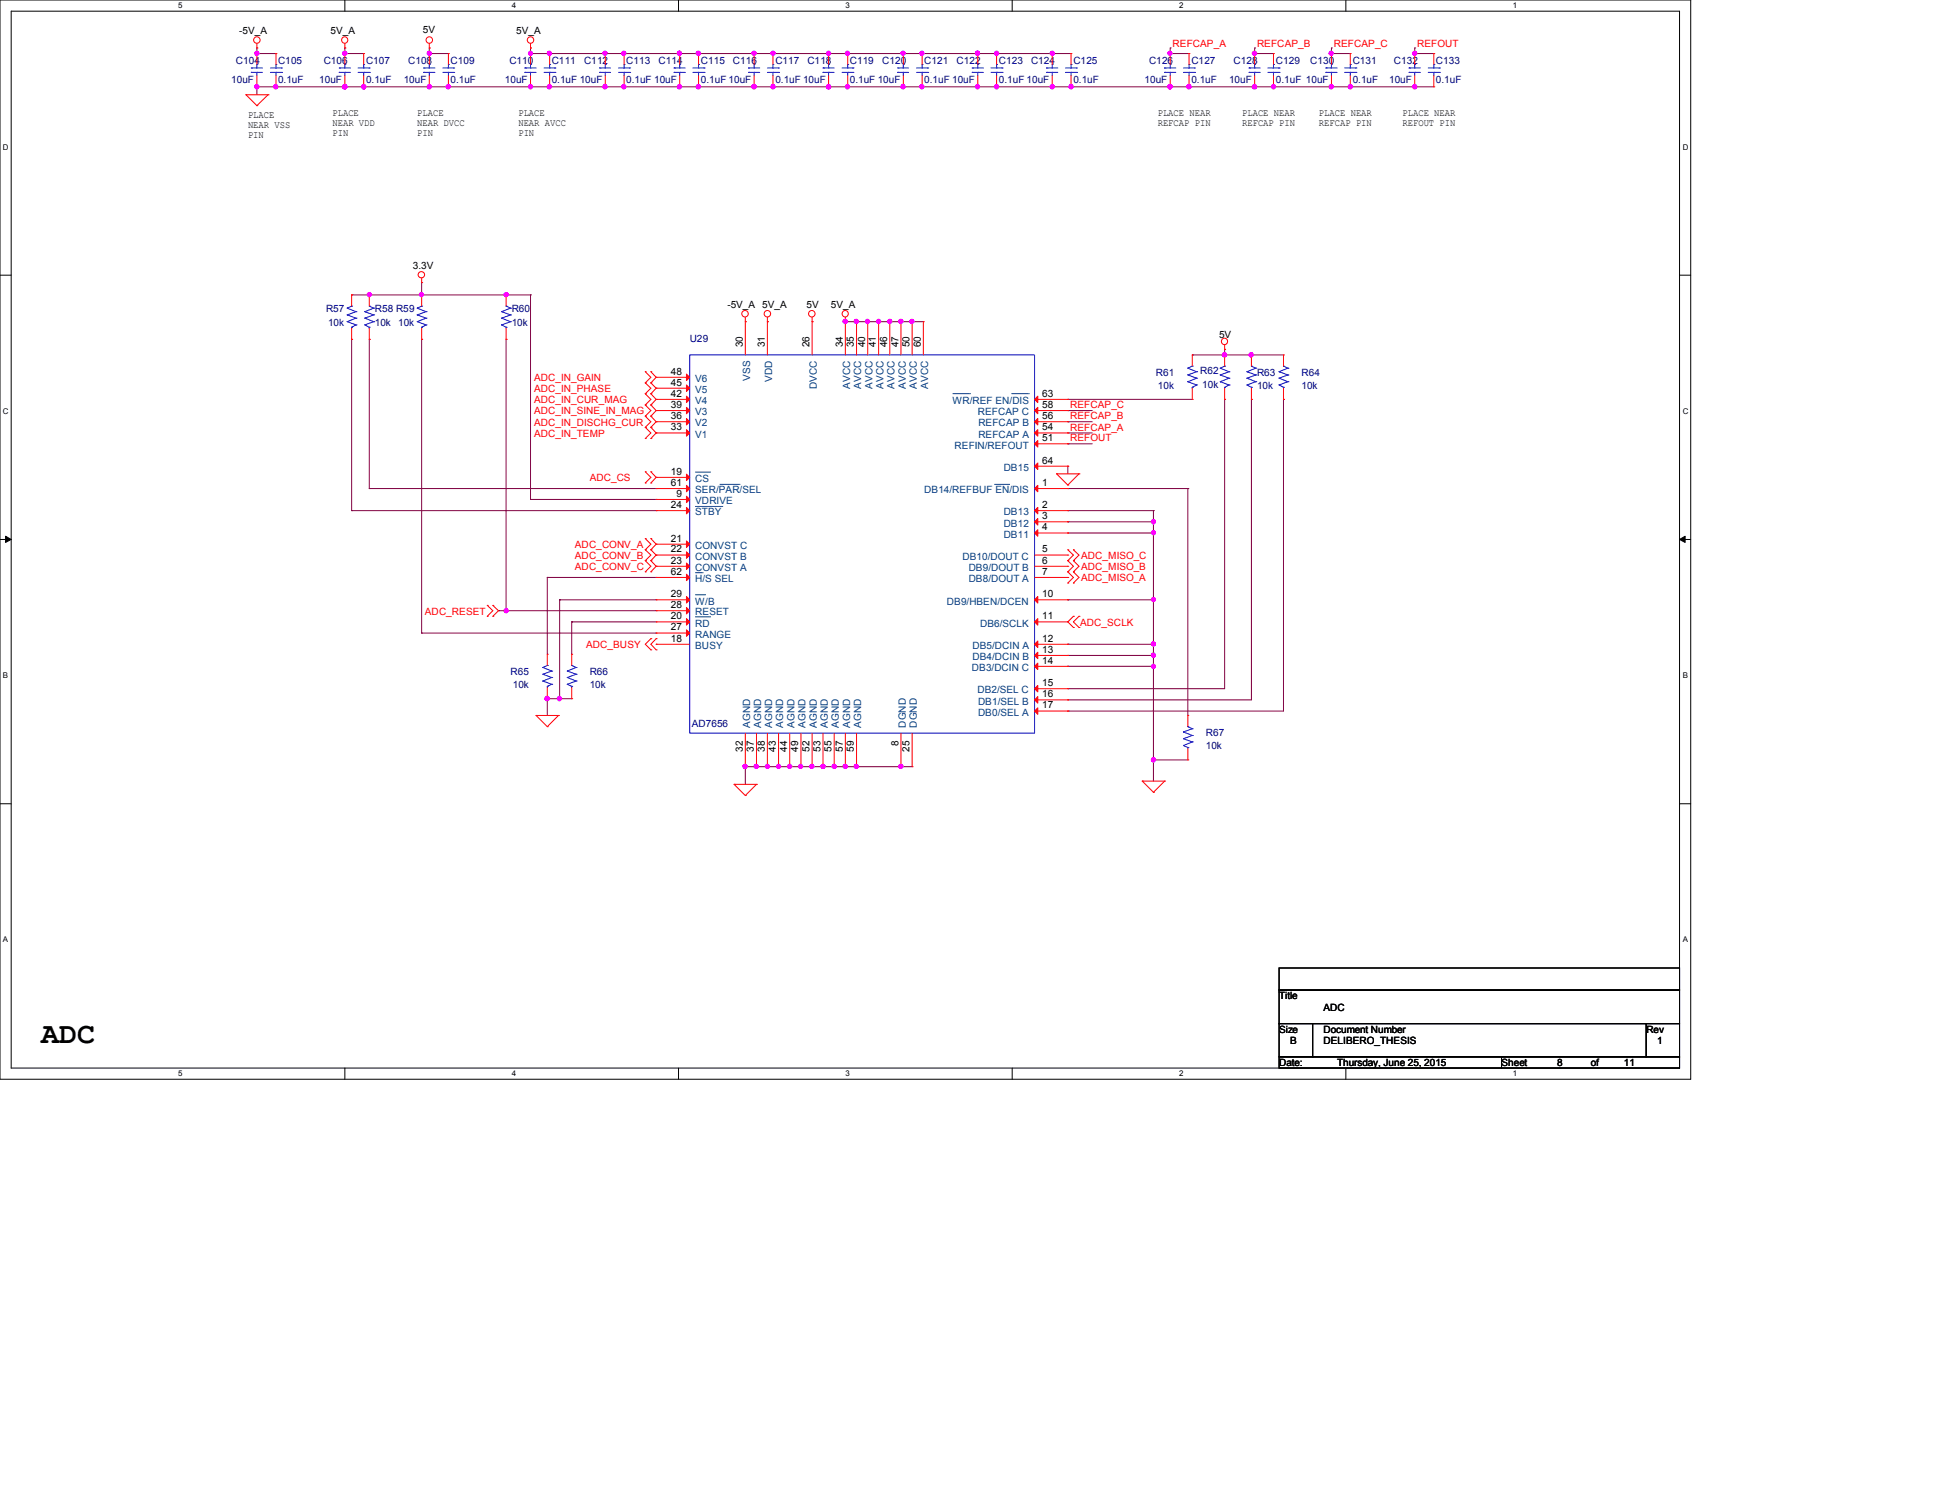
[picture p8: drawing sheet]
<svg xmlns="http://www.w3.org/2000/svg" width="279mm" height="216mm" viewBox="0 0 279 216" stroke-linecap="round" stroke-linejoin="round" font-family="sans-serif">
<defs><g id="words">
<text font-size="4.3" x="5.9" y="150">ADC</text>
<g font-size="1.4">
<text x="34.4" y="4.9">-5V_A</text>
<text x="47.5" y="4.9">5V_A</text>
<text x="60.8" y="4.7">5V</text>
<text x="74.3" y="4.9">5V_A</text>
<text x="35.7" y="17">PLACE</text>
<text x="47.8" y="16.7">PLACE</text>
<text x="60" y="16.7">PLACE</text>
<text x="74.6" y="16.7">PLACE</text>
<text x="166.6" y="16.7">PLACE NEAR</text>
<text x="178.7" y="16.7">PLACE NEAR</text>
<text x="189.8" y="16.7">PLACE NEAR</text>
<text x="201.8" y="16.7">PLACE NEAR</text>
<text x="35.7" y="18.5">NEAR VSS</text>
<text x="35.7" y="19.9">PIN</text>
<text x="47.8" y="18.2">NEAR VDD</text>
<text x="47.8" y="19.6">PIN</text>
<text x="60" y="18.2">NEAR DVCC</text>
<text x="60" y="19.6">PIN</text>
<text x="74.6" y="18.2">NEAR AVCC</text>
<text x="74.6" y="19.6">PIN</text>
<text x="166.6" y="18.2">REFCAP PIN</text>
<text x="178.7" y="18.2">REFCAP PIN</text>
<text x="189.8" y="18.2">REFCAP PIN</text>
<text x="201.8" y="18.2">REFOUT PIN</text>
<text x="59.4" y="38.7">3.3V</text>
<text x="104.7" y="44.2">-5V_A 5V_A</text>
<text x="116" y="44.2">5V</text>
<text x="119.6" y="44.2">5V_A</text>
<text x="96.5" y="53.9">48</text>
<text x="106.9" y="50" transform="rotate(-90 106.9 50)">30</text>
<text x="110" y="50" transform="rotate(-90 110 50)">31</text>
<text x="116.5" y="50" transform="rotate(-90 116.5 50)">26</text>
<text x="121.2" y="50" transform="rotate(-90 121.2 50)">34</text>
<text x="122.9" y="50" transform="rotate(-90 122.9 50)">35</text>
<text x="124.5" y="50" transform="rotate(-90 124.5 50)">40</text>
<text x="126" y="50" transform="rotate(-90 126 50)">41</text>
<text x="127.6" y="50" transform="rotate(-90 127.6 50)">46</text>
<text x="129.2" y="50" transform="rotate(-90 129.2 50)">47</text>
<text x="130.9" y="50" transform="rotate(-90 130.9 50)">50</text>
<text x="132.5" y="50" transform="rotate(-90 132.5 50)">60</text>
<text x="175.4" y="48.6">5V</text>
<text x="96.5" y="58.7">39</text>
<text x="96.5" y="57.1">42</text>
<text x="96.5" y="55.5">45</text>
<text x="149.9" y="57.1">63</text>
<text x="149.9" y="58.7">58</text>
<text x="96.5" y="61.9">33</text>
<text x="96.5" y="60.3">36</text>
<text x="149.9" y="63.5">51</text>
<text x="149.9" y="60.3">56</text>
<text x="149.9" y="61.9">54</text>
<text x="96.5" y="68.3">19</text>
<text x="96.5" y="69.9">61</text>
<text x="97.3" y="71.5">9</text>
<text x="149.9" y="66.7">64</text>
<text x="149.9" y="69.9">1</text>
<text x="96.5" y="77.9">21</text>
<text x="96.5" y="73.1">24</text>
<text x="149.9" y="73.1">2</text>
<text x="149.9" y="74.7">3</text>
<text x="149.9" y="76.3">4</text>
<text x="96.5" y="79.5">22</text>
<text x="96.5" y="81.1">23</text>
<text x="96.5" y="82.7">62</text>
<text x="149.9" y="79.5">5</text>
<text x="149.9" y="81.1">6</text>
<text x="149.9" y="82.7">7</text>
<text x="96.5" y="89.1">20</text>
<text x="96.5" y="87.5">28</text>
<text x="96.5" y="85.9">29</text>
<text x="149.9" y="85.9">10</text>
<text x="149.9" y="89.1">11</text>
<text x="96.5" y="92.3">18</text>
<text x="96.5" y="90.7">27</text>
<text x="149.9" y="92.3">12</text>
<text x="149.9" y="93.9">13</text>
<text x="149.9" y="95.5">14</text>
<text x="149.9" y="98.7">15</text>
<text x="149.9" y="100.3">16</text>
<text x="149.9" y="101.9">17</text>
<text x="129.2" y="107.4" transform="rotate(-90 129.2 107.4)">8</text>
<text x="106.9" y="108.2" transform="rotate(-90 106.9 108.2)">32</text>
<text x="108.5" y="108.2" transform="rotate(-90 108.5 108.2)">37</text>
<text x="110" y="108.2" transform="rotate(-90 110 108.2)">38</text>
<text x="111.6" y="108.2" transform="rotate(-90 111.6 108.2)">43</text>
<text x="113.2" y="108.2" transform="rotate(-90 113.2 108.2)">44</text>
<text x="114.9" y="108.2" transform="rotate(-90 114.9 108.2)">49</text>
<text x="116.5" y="108.2" transform="rotate(-90 116.5 108.2)">52</text>
<text x="118" y="108.2" transform="rotate(-90 118 108.2)">53</text>
<text x="119.6" y="108.2" transform="rotate(-90 119.6 108.2)">55</text>
<text x="121.2" y="108.2" transform="rotate(-90 121.2 108.2)">57</text>
<text x="122.9" y="108.2" transform="rotate(-90 122.9 108.2)">59</text>
<text x="130.9" y="108.2" transform="rotate(-90 130.9 108.2)">25</text>
<text x="184" y="143.8">Title</text>
<text x="184" y="148.6">Size</text>
<text x="190.4" y="148.6">Document Number</text>
<text x="190.4" y="145.4">ADC</text>
<text x="236.9" y="148.6">Rev</text>
<text x="184" y="153.4">Date:</text>
<text x="185.6" y="150.2">B</text>
<text x="190.4" y="150.2">DELIBERO_THESIS</text>
<text x="192.4" y="153.4">Thursday, June 25, 2015</text>
<text x="216" y="153.4">Sheet</text>
<text x="224" y="153.4">8</text>
<text x="228.9" y="153.4">of</text>
<text x="233.6" y="153.4">11</text>
<text x="238.4" y="150.2">1</text>
</g>
<g font-size="1.4" fill="#000080">
<text x="33.3" y="11.9">10uF</text>
<text x="34" y="9.2">C104</text>
<text x="40" y="9.2">C105</text>
<text x="40" y="11.9">0.1uF</text>
<text x="45.9" y="11.9">10uF</text>
<text x="46.6" y="9.2">C106</text>
<text x="52.7" y="9.2">C107</text>
<text x="52.7" y="11.9">0.1uF</text>
<text x="58.1" y="11.9">10uF</text>
<text x="58.7" y="9.2">C108</text>
<text x="64.8" y="9.2">C109</text>
<text x="64.8" y="11.9">0.1uF</text>
<text x="72.6" y="11.9">10uF</text>
<text x="73.3" y="9.2">C110</text>
<text x="79.4" y="9.2">C111</text>
<text x="79.4" y="11.9">0.1uF 10uF</text>
<text x="84" y="9.2">C112</text>
<text x="90.1" y="9.2">C113</text>
<text x="90.1" y="11.9">0.1uF 10uF</text>
<text x="94.7" y="9.2">C114</text>
<text x="100.8" y="9.2">C115</text>
<text x="100.8" y="11.9">0.1uF 10uF</text>
<text x="105.5" y="9.2">C116</text>
<text x="111.6" y="9.2">C117</text>
<text x="111.6" y="11.9">0.1uF 10uF</text>
<text x="116.2" y="9.2">C118</text>
<text x="122.3" y="9.2">C119</text>
<text x="122.3" y="11.9">0.1uF 10uF</text>
<text x="126.9" y="9.2">C120</text>
<text x="133" y="9.2">C121</text>
<text x="133" y="11.9">0.1uF 10uF</text>
<text x="137.6" y="9.2">C122</text>
<text x="143.7" y="9.2">C123</text>
<text x="143.7" y="11.9">0.1uF 10uF</text>
<text x="148.3" y="9.2">C124</text>
<text x="154.4" y="9.2">C125</text>
<text x="154.4" y="11.9">0.1uF</text>
<text x="164.7" y="11.9">10uF</text>
<text x="165.3" y="9.2">C126</text>
<text x="171.4" y="9.2">C127</text>
<text x="171.4" y="11.9">0.1uF</text>
<text x="176.8" y="11.9">10uF</text>
<text x="177.5" y="9.2">C128</text>
<text x="183.6" y="9.2">C129</text>
<text x="183.6" y="11.9">0.1uF 10uF</text>
<text x="188.5" y="9.2">C130</text>
<text x="194.6" y="9.2">C131</text>
<text x="194.6" y="11.9">0.1uF</text>
<text x="199.9" y="11.9">10uF</text>
<text x="200.5" y="9.2">C132</text>
<text x="206.6" y="9.2">C133</text>
<text x="206.6" y="11.9">0.1uF</text>
<text x="46.9" y="44.9">R57</text>
<text x="47.2" y="46.8">10k</text>
<text x="53.9" y="44.9">R58 R59</text>
<text x="53.9" y="46.8">10k</text>
<text x="57.3" y="46.8">10k</text>
<text x="73.6" y="44.9">R60</text>
<text x="73.6" y="46.8">10k</text>
<text x="99.2" y="49.2">U29</text>
<text x="172.7" y="53.8">R62</text>
<text x="166.3" y="54">R61</text>
<text x="166.6" y="55.9">10k</text>
<text x="173" y="55.8">10k</text>
<text x="180.9" y="54">R63</text>
<text x="180.9" y="55.9">10k</text>
<text x="187.2" y="54">R64</text>
<text x="187.2" y="55.9">10k</text>
<text x="73.5" y="97.1">R65</text>
<text x="73.8" y="99">10k</text>
<text x="84.8" y="97.1">R66</text>
<text x="84.8" y="99">10k</text>
<text x="99.5" y="104.6">AD7656</text>
<text x="173.5" y="105.9">R67</text>
<text x="173.5" y="107.8">10k</text>
</g>
<g font-size="1.4" fill="#f00">
<text x="168.7" y="6.7">REFCAP_A</text>
<text x="180.9" y="6.7">REFCAP_B</text>
<text x="191.9" y="6.7">REFCAP_C</text>
<text x="203.9" y="6.7">REFOUT</text>
<text x="76.8" y="58">ADC_IN_CUR_MAG</text>
<text x="76.8" y="59.6">ADC_IN_SINE_IN_MAG</text>
<text x="76.8" y="56.4">ADC_IN_PHASE</text>
<text x="76.8" y="54.8">ADC_IN_GAIN</text>
<text x="154" y="58.7">REFCAP_C</text>
<text x="76.8" y="62.8">ADC_IN_TEMP</text>
<text x="76.8" y="61.2">ADC_IN_DISCHG_CUR</text>
<text x="154" y="61.9">REFCAP_A</text>
<text x="154" y="60.3">REFCAP_B</text>
<text x="154" y="63.5">REFOUT</text>
<text x="84.8" y="69.2">ADC_CS</text>
<text x="82.7" y="82">ADC_CONV_C</text>
<text x="82.7" y="78.8">ADC_CONV_A</text>
<text x="82.7" y="80.4">ADC_CONV_B</text>
<text x="155.5" y="83.6">ADC_MISO_A</text>
<text x="155.5" y="82">ADC_MISO_B</text>
<text x="155.5" y="80.4">ADC_MISO_C</text>
<text x="61.1" y="88.4">ADC_RESET</text>
<text x="84.3" y="93.2">ADC_BUSY</text>
<text x="155.4" y="90">ADC_SCLK</text>
</g>
<g font-size="1.4" fill="#004080">
<text x="100" y="59.7">V3</text>
<text x="100" y="58.1">V4</text>
<text x="100" y="56.5">V5</text>
<text x="100" y="54.9">V6</text>
<text x="107.9" y="54.8" transform="rotate(-90 107.9 54.8)">VSS</text>
<text x="111.1" y="54.9" transform="rotate(-90 111.1 54.9)">VDD</text>
<text x="117.5" y="56" transform="rotate(-90 117.5 56)">DVCC</text>
<text x="122.3" y="55.9" transform="rotate(-90 122.3 55.9)">AVCC</text>
<text x="123.9" y="55.9" transform="rotate(-90 123.9 55.9)">AVCC</text>
<text x="125.5" y="55.9" transform="rotate(-90 125.5 55.9)">AVCC</text>
<text x="127.1" y="55.9" transform="rotate(-90 127.1 55.9)">AVCC</text>
<text x="128.7" y="55.9" transform="rotate(-90 128.7 55.9)">AVCC</text>
<text x="130.3" y="55.9" transform="rotate(-90 130.3 55.9)">AVCC</text>
<text x="131.9" y="55.9" transform="rotate(-90 131.9 55.9)">AVCC</text>
<text x="133.5" y="55.9" transform="rotate(-90 133.5 55.9)">AVCC</text>
<text x="137" y="58.1">WR/REF EN/DIS</text>
<text x="140.7" y="59.7">REFCAP C</text>
<text x="100" y="62.9">V1</text>
<text x="100" y="61.3">V2</text>
<text x="137.3" y="64.5">REFIN/REFOUT</text>
<text x="140.8" y="61.3">REFCAP B</text>
<text x="140.8" y="62.9">REFCAP A</text>
<text x="100" y="69.3">CS</text>
<text x="100" y="71">SER/PAR/SEL</text>
<text x="133" y="71">DB14/REFBUF EN/DIS</text>
<text x="144.4" y="67.7">DB15</text>
<text x="100" y="72.5">VDRIVE</text>
<text x="100" y="74.1">STBY</text>
<text x="144.4" y="74.1">DB13</text>
<text x="144.4" y="75.7">DB12</text>
<text x="144.4" y="77.3">DB11</text>
<text x="100" y="79">CONVST C</text>
<text x="100" y="80.5">CONVST B</text>
<text x="100" y="82.1">CONVST A</text>
<text x="100" y="83.7">H/S SEL</text>
<text x="138.5" y="80.5">DB10/DOUT C</text>
<text x="139.4" y="82.1">DB9/DOUT B</text>
<text x="139.4" y="83.7">DB8/DOUT A</text>
<text x="100" y="88.5">RESET</text>
<text x="100" y="87">W/B</text>
<text x="136.2" y="87">DB9/HBEN/DCEN</text>
<text x="100" y="93.3">BUSY</text>
<text x="100" y="90.1">RD</text>
<text x="100" y="91.7">RANGE</text>
<text x="139.9" y="93.3">DB5/DCIN A</text>
<text x="139.9" y="95">DB4/DCIN B</text>
<text x="141" y="90.1">DB6/SCLK</text>
<text x="139.8" y="96.5">DB3/DCIN C</text>
<text x="140.6" y="99.7">DB2/SEL C</text>
<text x="140.7" y="101.3">DB1/SEL B</text>
<text x="107.9" y="104.6" transform="rotate(-90 107.9 104.6)">AGND</text>
<text x="109.5" y="104.6" transform="rotate(-90 109.5 104.6)">AGND</text>
<text x="111.1" y="104.6" transform="rotate(-90 111.1 104.6)">AGND</text>
<text x="112.7" y="104.6" transform="rotate(-90 112.7 104.6)">AGND</text>
<text x="114.3" y="104.6" transform="rotate(-90 114.3 104.6)">AGND</text>
<text x="115.9" y="104.6" transform="rotate(-90 115.9 104.6)">AGND</text>
<text x="117.5" y="104.6" transform="rotate(-90 117.5 104.6)">AGND</text>
<text x="119.1" y="104.6" transform="rotate(-90 119.1 104.6)">AGND</text>
<text x="120.7" y="104.6" transform="rotate(-90 120.7 104.6)">AGND</text>
<text x="122.3" y="104.6" transform="rotate(-90 122.3 104.6)">AGND</text>
<text x="123.9" y="104.6" transform="rotate(-90 123.9 104.6)">AGND</text>
<text x="130.3" y="104.6" transform="rotate(-90 130.3 104.6)">DGND</text>
<text x="131.9" y="104.6" transform="rotate(-90 131.9 104.6)">DGND</text>
<text x="140.7" y="103">DB0/SEL A</text>
</g>
<g font-size="1.1">
<text x="25.6" y="1.2">5</text>
<text x="73.6" y="1.2">4</text>
<text x="121.6" y="1.2">3</text>
<text x="169.7" y="1.2">2</text>
<text x="217.7" y="1.2">1</text>
<text x=".4" y="21.6">D</text>
<text x="242.1" y="21.6">D</text>
<text x=".4" y="59.5">C</text>
<text x="242.1" y="59.5">C</text>
<text x=".4" y="97.5">B</text>
<text x="242.1" y="97.5">B</text>
<text x=".4" y="135.6">A</text>
<text x="242.1" y="135.6">A</text>
<text x="25.6" y="154.8">5</text>
<text x="73.6" y="154.8">4</text>
<text x="121.6" y="154.8">3</text>
<text x="169.7" y="154.8">2</text>
<text x="217.7" y="154.8">1</text>
</g>
</g></defs>
<path d="M0 0h243.2v155.2h-243.2zM1.6 1.6h240v152h-240z" fill="none" stroke="#000" stroke-width=".14"/>
<g fill="#fff">
<path d="M25.6 .2h.6v1.2h-.6z"/>
<path d="M25.6 153.8h.6v1.2h-.6z"/>
</g>
<path d="M49.6 0v1.6M49.6 153.6v1.6" fill="none" stroke="#000" stroke-width=".14"/>
<g fill="#fff">
<path d="M73.6 .2h.6v1.2h-.6z"/>
<path d="M73.6 153.8h.6v1.2h-.6z"/>
</g>
<path d="M97.6 0v1.6M97.6 153.6v1.6" fill="none" stroke="#000" stroke-width=".14"/>
<g fill="#fff">
<path d="M121.6 .2h.6v1.2h-.6z"/>
<path d="M121.6 153.8h.6v1.2h-.6z"/>
</g>
<path d="M145.6 0v1.6M145.6 153.6v1.6" fill="none" stroke="#000" stroke-width=".14"/>
<g fill="#fff">
<path d="M169.6 .2h.6v1.2h-.6z"/>
<path d="M169.6 153.8h.6v1.2h-.6z"/>
</g>
<path d="M193.6 0v1.6M193.6 153.6v1.6" fill="none" stroke="#000" stroke-width=".14"/>
<g fill="#fff">
<path d="M217.6 .2h.6v1.2h-.6z"/>
<path d="M217.6 153.8h.6v1.2h-.6z"/>
<path d="M.4 20.6h.8v1.2h-.8z"/>
<path d="M242.1 20.6h.7v1.2h-.7z"/>
<path d="M.4 58.5h.8v1.2h-.8z"/>
<path d="M242.1 58.5h.7v1.2h-.7z"/>
</g>
<path d="M0 39.6h1.6M241.6 39.6h1.6" fill="none" stroke="#000" stroke-width=".14"/>
<g fill="#fff">
<path d="M.4 96.6h.7v1.1h-.7z"/>
<path d="M242.1 96.6h.7v1.1h-.7z"/>
</g>
<path d="M0 77.6h1.6M241.6 77.6h1.6" fill="none" stroke="#000" stroke-width=".14"/>
<path d="M.8 77.1l.8 .5-.8 .4zM241.6 77.6l.8-.5v.9z" fill="#000" stroke="#000" stroke-width=".14"/>
<g fill="#fff">
<path d="M.4 134.6h.7v1.2h-.7z"/>
<path d="M242.1 134.6h.7v1.2h-.7z"/>
</g>
<path d="M0 115.6h1.6M241.6 115.6h1.6M184 139.2h57.6v3.2h-57.6zM184 142.4h57.6v4.8h-57.6zM184 147.2h4.8v4.8h-4.8zM184 152h32v1.6h-32zM188.8 147.2h48.1v4.8h-48.1zM216 152h25.6v1.6h-25.6zM236.9 147.2h4.7v4.8h-4.7z" fill="none" stroke="#000" stroke-width=".14"/>
<g fill="none" stroke="#800040" stroke-width=".14">
<path d="M36.8 12.5h.1M36.8 12.5h169.5M37 6.9h.1M37 7.7h.1M37 12.5h.1M37 6.9v.8M37 12.5v1.1M37 7.7h2.7M39.7 12.5h.1M49.6 7.7h.1M49.6 6.9h.1M49.6 12.5h.1"/>
<path d="M49.6 7.7h2.7M49.6 6.9v.8M52.3 12.5h.1M61.8 12.5h.1M61.8 6.9h.1M61.8 7.7h.1M61.8 7.7h2.7M61.8 6.9v.8M64.5 12.5h.1M76.3 12.5h.1M76.3 6.9h.1M76.3 7.7h.1"/>
<path d="M76.3 7.7h77.8M76.3 6.9v.8M79.1 12.5h.1M79.1 7.7h.1M87.1 12.5h.1M87.1 7.7h.1M89.8 7.7h.1M89.8 12.5h.1M97.8 12.5h.1M97.8 7.7h.1M100.5 12.5h.1M100.5 7.7h.1"/>
<path d="M108.5 7.7h.1M108.5 12.5h.1M111.2 12.5h.1M111.2 7.7h.1M119.2 12.5h.1M119.2 7.7h.1M122 12.5h.1M122 7.7h.1M130 12.5h.1M130 7.7h.1M132.7 7.7h.1M132.7 12.5h.1"/>
<path d="M140.7 7.7h.1M140.7 12.5h.1M143.4 7.7h.1M143.4 12.5h.1M151.4 7.7h.1M151.4 12.5h.1M154.1 12.5h.1M168.4 12.5h.1M168.4 7.7h.1M168.4 6.9h.1M168.4 7.7h2.7M168.4 6.9v.8"/>
<path d="M171.1 12.5h.1M180.5 12.5h.1M180.5 6.9h.1M180.5 7.7h.1M180.5 7.7h2.7M180.5 6.9v.8M183.2 12.5h.1M191.6 12.5h.1M191.6 6.9h.1M191.6 7.7h.1M191.6 7.7h2.7M191.6 6.9v.8"/>
<path d="M194.3 12.5h.1M203.5 7.7h.1M203.5 6.9h.1M203.5 12.5h.1M203.5 7.7h2.8M203.5 6.9v.8M50.6 48.8h.1M50.6 42.4h.1M50.6 48.8v24.6M50.6 42.4h25.7M53.1 48.8h.1M53.1 42.4h.1"/>
<path d="M53.1 48.8v21.5M60.7 42.4h.1M60.7 48.8h.1M60.7 40.6h.1M60.7 40.6v1.8M60.7 48.8v42.3M72.8 48.8h.1M72.8 42.4h.1M72.8 48.8v39M76.3 42.4h.1M76.3 42.4v29.4M121.6 46.3h.1"/>
<path d="M121.6 46.3h11.2M123.2 46.3h.1M124.8 46.3h.1M126.4 46.3h.1M128 46.3h.1M129.6 46.3h.1M131.2 46.3h.1M153.6 59.1h.1M153.6 57.4h.1M153.6 59.1h3.5M153.6 57.4h17.9M171.5 51.1h.1"/>
<path d="M171.5 51.1h13.2M176.2 51.1h.1M176.2 50.2h.1M176.2 57.4h.1M176.2 57.4v41.7h-22.6M176.2 50.2v.9M180 51.1h.1M180 57.4h.1M180 57.4v43.3h-26.4M184.7 57.4h.1M184.7 57.4v44.9h-31.1M50.6 73.4h.1"/>
<path d="M50.6 73.4h43.8M53.1 70.3h.1M53.1 70.3h41.3M76.3 71.8h.1M76.3 71.8h18.1M153.6 62.3h.1M153.6 60.7h.1M153.6 63.8h.1M153.6 67.1h.1M153.6 70.3h.1M153.6 73.4h.1M153.6 75.1h.1"/>
<path d="M153.6 76.7h.1M153.6 70.3h17.3M153.6 73.4h12.3M153.6 62.3h3.5M153.6 60.7h3.5M153.6 63.8h3.5M153.6 67.1v1.1M153.6 75.1h12.3M153.6 76.7h12.3M165.9 73.4h.1M165.9 76.7h.1M165.9 75.1h.1"/>
<path d="M165.9 73.4v39M170.9 70.3h.1M170.9 70.3v32.6M60.7 91.1h.1M60.7 91.1h33.7M71.7 87.8h.1M71.7 87.8h22.7M72.8 87.8h.1M78.7 83.1h.1M78.7 83.1h15.7M78.7 83.1v11M80.5 86.3h.1"/>
<path d="M80.5 86.3h13.9M80.5 86.3v14.2M82.3 89.5h.1M82.3 89.5v4.6M82.3 89.5h12.1M153.6 99.1h.1M153.6 86.3h.1M153.6 92.7h.1M153.6 94.3h.1M153.6 95.8h.1M153.6 86.3h12.3M153.6 92.7h12.3"/>
<path d="M153.6 94.3h12.3M153.6 95.8h12.3M165.9 86.3h.1M165.9 94.3h.1M165.9 95.8h.1M165.9 92.7h.1M78.7 100.5h.1M78.7 100.5v2.4M78.7 100.5h3.6M80.5 100.5h.1M107.2 110.3h.1M107.2 110.3v2.5"/>
<path d="M107.2 110.3h24M108.8 110.3h.1M110.4 110.3h.1M112 110.3h.1M113.6 110.3h.1M115.2 110.3h.1M116.8 110.3h.1M118.4 110.3h.1M120 110.3h.1M121.6 110.3h.1M123.2 110.3h.1M129.6 110.3h.1"/>
<path d="M153.6 100.7h.1M153.6 102.3h.1M165.9 109.3h.1M165.9 109.3h5"/>
</g>
<g fill="#f0f" stroke="#f0f" stroke-width=".14">
<circle cx="37" cy="7.7" r=".3"/>
<circle cx="36.9" cy="12.5" r=".31"/>
<circle cx="49.6" cy="7.7" r=".31"/>
<circle cx="52.3" cy="12.5" r=".31"/>
<circle cx="49.6" cy="12.5" r=".32"/>
<circle cx="64.5" cy="12.5" r=".31"/>
<circle cx="61.8" cy="12.5" r=".31"/>
<circle cx="61.8" cy="7.7" r=".3"/>
<circle cx="76.3" cy="12.5" r=".31"/>
<circle cx="76.3" cy="7.7" r=".3"/>
<circle cx="97.7" cy="7.7" r=".3"/>
<circle cx="89.7" cy="7.7" r=".3"/>
<circle cx="79" cy="12.5" r=".31"/>
<circle cx="87" cy="7.7" r=".3"/>
<circle cx="79" cy="7.7" r=".3"/>
<circle cx="97.7" cy="12.5" r=".31"/>
<circle cx="119.2" cy="12.5" r=".31"/>
<circle cx="111.2" cy="12.5" r=".31"/>
<circle cx="100.5" cy="12.5" r=".32"/>
<circle cx="108.5" cy="7.7" r=".31"/>
<circle cx="100.5" cy="7.7" r=".31"/>
<circle cx="89.7" cy="12.5" r=".31"/>
<circle cx="87" cy="12.5" r=".31"/>
<circle cx="140.6" cy="7.7" r=".3"/>
<circle cx="132.6" cy="7.7" r=".3"/>
<circle cx="121.9" cy="12.5" r=".31"/>
<circle cx="129.9" cy="7.7" r=".3"/>
<circle cx="121.9" cy="7.7" r=".3"/>
<circle cx="140.6" cy="12.5" r=".31"/>
<circle cx="151.4" cy="7.7" r=".3"/>
<circle cx="143.4" cy="7.7" r=".3"/>
<circle cx="143.4" cy="12.5" r=".31"/>
<circle cx="168.3" cy="12.5" r=".31"/>
<circle cx="154.1" cy="12.5" r=".31"/>
<circle cx="132.6" cy="12.5" r=".31"/>
<circle cx="129.9" cy="12.5" r=".31"/>
<circle cx="119.2" cy="7.7" r=".3"/>
<circle cx="111.2" cy="7.7" r=".3"/>
<circle cx="171" cy="12.5" r=".32"/>
<circle cx="168.3" cy="7.7" r=".3"/>
<circle cx="183.2" cy="12.5" r=".31"/>
<circle cx="180.5" cy="12.5" r=".32"/>
<circle cx="180.5" cy="7.7" r=".31"/>
<circle cx="194.3" cy="12.5" r=".31"/>
<circle cx="191.5" cy="12.5" r=".31"/>
<circle cx="191.5" cy="7.7" r=".3"/>
<circle cx="203.5" cy="7.7" r=".3"/>
<circle cx="203.5" cy="12.5" r=".31"/>
<circle cx="39.7" cy="12.5" r=".31"/>
<circle cx="176.2" cy="51" r=".32"/>
<circle cx="180" cy="51" r=".31"/>
<circle cx="108.5" cy="12.5" r=".32"/>
<circle cx="151.4" cy="12.5" r=".31"/>
<circle cx="72.8" cy="87.8" r=".3"/>
<circle cx="60.6" cy="42.4" r=".3"/>
<circle cx="53.1" cy="42.4" r=".3"/>
<circle cx="80.5" cy="100.5" r=".31"/>
<circle cx="72.8" cy="42.4" r=".3"/>
<circle cx="165.9" cy="109.3" r=".31"/>
<circle cx="165.9" cy="86.2" r=".3"/>
<circle cx="165.9" cy="94.2" r=".3"/>
<circle cx="165.9" cy="95.8" r=".3"/>
<circle cx="165.9" cy="76.6" r=".3"/>
<circle cx="126.4" cy="46.2" r=".3"/>
<circle cx="123.2" cy="46.2" r=".3"/>
<circle cx="124.8" cy="46.2" r=".3"/>
<circle cx="131.2" cy="46.2" r=".3"/>
<circle cx="128" cy="46.2" r=".3"/>
<circle cx="121.6" cy="46.2" r=".31"/>
<circle cx="129.6" cy="46.2" r=".31"/>
<circle cx="107.2" cy="110.2" r=".3"/>
<circle cx="129.6" cy="110.2" r=".31"/>
<circle cx="113.6" cy="110.2" r=".31"/>
<circle cx="116.8" cy="110.2" r=".3"/>
<circle cx="110.4" cy="110.2" r=".3"/>
<circle cx="112" cy="110.2" r=".3"/>
<circle cx="108.8" cy="110.2" r=".3"/>
<circle cx="115.2" cy="110.2" r=".3"/>
<circle cx="118.4" cy="110.2" r=".3"/>
<circle cx="123.2" cy="110.2" r=".3"/>
<circle cx="121.6" cy="110.2" r=".31"/>
<circle cx="120" cy="110.2" r=".3"/>
<circle cx="165.9" cy="75" r=".31"/>
<circle cx="165.9" cy="92.6" r=".3"/>
<circle cx="78.7" cy="100.5" r=".32"/>
</g>
<g fill="none" stroke="#f00" stroke-width=".14">
<path d="M35.4 13.6h.1M35.4 13.6h3.2M35.4 13.6l1.6 1.6M37 6.9h.1M37 15.2h.1M37 12.5h.1M37 7.7h.1M37 6.3v.6M37 7.7v1.6M37 10.9v1.6M38.6 13.6h.1M38.6 13.6l-1.6 1.6"/>
<path d="M39.7 12.5h.1M39.7 7.7h.1M39.7 7.7v1.6M39.7 10.9v1.6M49.6 6.9h.1M49.6 12.5h.1M49.6 7.7h.1M49.6 6.3v.6M49.6 7.7v1.6M49.6 10.9v1.6M52.3 12.5h.1M52.3 7.7h.1"/>
<path d="M52.3 7.7v1.6M52.3 10.9v1.6M61.8 6.9h.1M61.8 12.5h.1M61.8 7.7h.1M61.8 6.3v.6M61.8 7.7v1.6M61.8 10.9v1.6M64.5 12.5h.1M64.5 7.7h.1M64.5 7.7v1.6M64.5 10.9v1.6"/>
<path d="M76.3 6.9h.1M76.3 12.5h.1M76.3 7.7h.1M76.3 6.3v.6M76.3 7.7v1.6M76.3 10.9v1.6M79.1 12.5h.1M79.1 7.7h.1M79.1 7.7v1.6M79.1 10.9v1.6M87.1 12.5h.1M87.1 7.7h.1"/>
<path d="M87.1 7.7v1.6M87.1 10.9v1.6M89.8 12.5h.1M89.8 7.7h.1M89.8 7.7v1.6M89.8 10.9v1.6M97.8 12.5h.1M97.8 7.7h.1M97.8 7.7v1.6M97.8 10.9v1.6M100.5 12.5h.1M100.5 7.7h.1"/>
<path d="M100.5 7.7v1.6M100.5 10.9v1.6M108.5 12.5h.1M108.5 7.7h.1M108.5 7.7v1.6M108.5 10.9v1.6M111.2 12.5h.1M111.2 7.7h.1M111.2 7.7v1.6M111.2 10.9v1.6M119.2 12.5h.1M119.2 7.7h.1"/>
<path d="M119.2 7.7v1.6M119.2 10.9v1.6M122 12.5h.1M122 7.7h.1M122 7.7v1.6M122 10.9v1.6M130 12.5h.1M130 7.7h.1M130 7.7v1.6M130 10.9v1.6M132.7 12.5h.1M132.7 7.7h.1"/>
<path d="M132.7 7.7v1.6M132.7 10.9v1.6M140.7 12.5h.1M140.7 7.7h.1M140.7 7.7v1.6M140.7 10.9v1.6M143.4 12.5h.1M143.4 7.7h.1M143.4 7.7v1.6M143.4 10.9v1.6M151.4 12.5h.1M151.4 7.7h.1"/>
<path d="M151.4 7.7v1.6M151.4 10.9v1.6M154.1 12.5h.1M154.1 7.7h.1M154.1 7.7v1.6M154.1 10.9v1.6M168.4 12.5h.1M168.4 7.7h.1M168.4 7.7v1.6M168.4 10.9v1.6M171.1 12.5h.1M171.1 7.7h.1"/>
<path d="M171.1 7.7v1.6M171.1 10.9v1.6M180.5 12.5h.1M180.5 7.7h.1M180.5 7.7v1.6M180.5 10.9v1.6M183.2 12.5h.1M183.2 7.7h.1M183.2 7.7v1.6M183.2 10.9v1.6M191.6 12.5h.1M191.6 7.7h.1"/>
<path d="M191.6 7.7v1.6M191.6 10.9v1.6M194.3 12.5h.1M194.3 7.7h.1M194.3 7.7v1.6M194.3 10.9v1.6M203.5 12.5h.1M203.5 7.7h.1M203.5 7.7v1.6M203.5 10.9v1.6M206.3 12.5h.1M206.3 7.7h.1"/>
<path d="M206.3 7.7v1.6M206.3 10.9v1.6M50.6 42.4h.1M50.6 48.8h.1M50.6 42.4v1.6M50.6 47.2v1.6M53.1 42.4h.1M53.1 48.8h.1M53.1 42.4v1.6M53.1 47.2v1.6M60.7 40.6h.1M60.7 42.4h.1"/>
<path d="M60.7 48.8h.1M60.7 40v.6M60.7 42.4v1.6M60.7 47.2v1.6M72.8 42.4h.1M72.8 48.8h.1M72.8 42.4v1.6M72.8 47.2v1.6M92.8 58.3h.1M92.8 56.6h.1M92.8 59.9h.1M92.8 55.1h.1"/>
<path d="M92.8 53.5h.1M92.8 56.6l.8 .8-.8 .9M92.8 58.3l.8 .8-.8 .8M92.8 59.9l.8 .8-.8 .8M92.8 55.1l.8 .7-.8 .8M92.8 53.5l.8 .8-.8 .8M93.6 56.6h.1M93.6 58.3h.1M93.6 59.9h.1M93.6 55.1h.1M93.6 53.5h.1M93.6 56.6l.8 .8"/>
<path d="M93.6 58.3l.8 .8M93.6 59.9l.8 .8M93.6 55.1l.8 .7M93.6 53.5l.8 .8M94.4 59.1h.1M94.4 57.4h.1M94.4 55.8h.1M94.4 54.3h.1M94.4 57.4l-.8 .9M94.4 59.1l-.8 .8M94.4 55.8l-.8 .8M94.4 54.3l-.8 .8"/>
<path d="M94.4 59.1h4.8M94.4 57.4h4.8M94.4 55.8h4.8M94.4 54.3h4.8M107.2 46.3h.1M107.2 45.6v5.5M110.4 46.3h.1M110.4 45.6v5.5M116.8 46.3h.1M116.8 45.6v5.5M121.6 46.3h.1M121.6 45.6v5.5"/>
<path d="M123.2 46.3h.1M123.2 46.3v4.8M124.8 46.3h.1M124.8 46.3v4.8M126.4 46.3h.1M126.4 46.3v4.8M128 46.3h.1M128 46.3v4.8M129.6 46.3h.1M129.6 46.3v4.8M131.2 46.3h.1M131.2 46.3v4.8"/>
<path d="M132.8 46.3h.1M132.8 46.3v4.8M148.8 59.1h4.8M148.8 57.4h4.8M153.6 57.4h.1M153.6 59.1h.1M171.5 51.1h.1M171.5 57.4h.1M171.5 51.1v1.6M171.5 55.8v1.6M176.2 50.2h.1M176.2 51.1h.1"/>
<path d="M176.2 57.4h.1M176.2 49.6v.6M176.2 51.1v1.6M176.2 55.8v1.6M180 51.1h.1M180 57.4h.1M180 51.1v1.6M180 55.8v1.6M184.7 51.1h.1M184.7 57.4h.1M184.7 51.1v1.6M184.7 55.8v1.6"/>
<path d="M92.8 69.5h.1M92.8 67.9h.1M92.8 79.1h.1M92.8 77.5h.1M92.8 63.1h.1M92.8 61.5h.1M92.8 67.9l.8 .8-.8 .8M92.8 77.5l.8 .8-.8 .8M92.8 79.1l.8 .7-.8 .8M92.8 61.5l.8 .8-.8 .8M93.6 67.9h.1M93.6 69.5h.1"/>
<path d="M93.6 77.5h.1M93.6 79.1h.1M93.6 61.5h.1M93.6 63.1h.1M93.6 67.9l.8 .8M93.6 77.5l.8 .8M93.6 79.1l.8 .7M93.6 61.5l.8 .8M94.4 71.8h.1M94.4 68.7h.1M94.4 78.3h.1M94.4 79.8h.1"/>
<path d="M94.4 73.4h.1M94.4 62.3h.1M94.4 60.7h.1M94.4 70.3h.1M94.4 68.7l-.8 .8M94.4 78.3l-.8 .8M94.4 79.8l-.8 .8M94.4 62.3l-.8 .8M94.4 60.7l-.8 .8M94.4 73.4h4.8M94.4 79.8h4.8M94.4 71.8h4.8"/>
<path d="M94.4 68.7h4.8M94.4 78.3h4.8M94.4 62.3h4.8M94.4 60.7h4.8M94.4 70.3h4.8M148.8 73.4h4.8M148.8 75.1h4.8M148.8 76.7h4.8M148.8 79.8h4.8M148.8 62.3h4.8M148.8 60.7h4.8M148.8 63.8h4.8"/>
<path d="M148.8 67.1h4.8M148.8 70.3h4.8M152 68.2h.1M152 68.2h3.2M152 68.2l1.6 1.6M153.6 69.8h.1M153.6 79.1h.1M153.6 73.4h.1M153.6 75.1h.1M153.6 76.7h.1M153.6 79.8h.1M153.6 63.8h.1"/>
<path d="M153.6 67.1h.1M153.6 60.7h.1M153.6 62.3h.1M153.6 70.3h.1M153.6 79.1l.8 .7-.8 .8M154.4 79.1h.1M154.4 79.1l.8 .7-.8 .8M155.2 68.2h.1M155.2 68.2l-1.6 1.6M70.1 88.6h.1M70.1 87.1h.1M70.1 87.1l.8 .7-.8 .8"/>
<path d="M70.9 87.1h.1M70.9 88.6h.1M70.9 87.1l.8 .7-.8 .8M78.7 94.1h.1M78.7 94.1v1.6M78.7 98.9v1.6M82.3 94.1h.1M82.3 94.1v1.6M82.3 98.9v1.6M92.8 82.3h.1M92.8 80.6h.1M92.8 80.6l.8 .8-.8 .9"/>
<path d="M93.6 80.6h.1M93.6 82.3h.1M93.6 93.5h.1M93.6 91.9h.1M93.6 80.6l.8 .8M93.6 91.9l-.8 .8 .8 .8M94.4 93.5h.1M94.4 91.9h.1M94.4 92.7h.1M94.4 89.5h.1M94.4 81.4h.1M94.4 91.1h.1"/>
<path d="M94.4 87.8h.1M94.4 86.3h.1M94.4 83.1h.1M94.4 81.4l-.8 .9M94.4 91.9l-.8 .8 .8 .8M94.4 81.4h4.8M94.4 83.1h4.8M94.4 86.3h4.8M94.4 89.5h4.8M94.4 92.7h4.8M94.4 91.1h4.8M94.4 87.8h4.8"/>
<path d="M148.8 81.4h4.8M148.8 83.1h4.8M148.8 86.3h4.8M148.8 89.5h4.8M148.8 92.7h4.8M148.8 94.3h4.8M148.8 95.8h4.8M148.8 99.1h4.8M153.6 83.9h.1M153.6 82.3h.1M153.6 80.6h.1M153.6 81.4h.1"/>
<path d="M153.6 83.1h.1M153.6 86.3h.1M153.6 89.5h.1M153.6 92.7h.1M153.6 94.3h.1M153.6 95.8h.1M153.6 99.1h.1M153.6 82.3l.8 .8-.8 .8M153.6 80.6l.8 .8-.8 .9M153.6 89.5l.8 .8M154.4 83.9h.1M154.4 82.3h.1"/>
<path d="M154.4 80.6h.1M154.4 88.6h.1M154.4 90.3h.1M154.4 82.3l.8 .8-.8 .8M154.4 80.6l.8 .8-.8 .9M154.4 88.6l-.8 .9M155.2 90.3h.1M155.2 88.6h.1M155.2 88.6l-.8 .9 .8 .8M77.1 102.9h.1M77.1 102.9h3.2M77.1 102.9l1.6 1.6"/>
<path d="M78.7 104.5h.1M78.7 100.5h.1M80.3 102.9h.1M80.3 102.9l-1.6 1.6M82.3 100.5h.1M105.6 112.8h.1M105.6 112.8h3.2M105.6 112.8l1.6 1.6M107.2 114.4h.1M107.2 110.3h.1M107.2 105.5v4.8M108.8 112.8h.1"/>
<path d="M108.8 110.3h.1M108.8 112.8l-1.6 1.6M108.8 105.5v4.8M110.4 110.3h.1M110.4 105.5v4.8M112 110.3h.1M112 105.5v4.8M113.6 110.3h.1M113.6 105.5v4.8M115.2 110.3h.1M115.2 105.5v4.8M116.8 110.3h.1"/>
<path d="M116.8 105.5v4.8M118.4 110.3h.1M118.4 105.5v4.8M120 110.3h.1M120 105.5v4.8M121.6 110.3h.1M121.6 105.5v4.8M123.2 110.3h.1M123.2 105.5v4.8M129.6 110.3h.1M129.6 105.5v4.8M131.2 110.3h.1"/>
<path d="M131.2 105.5v4.8M148.8 100.7h4.8M148.8 102.3h4.8M153.6 100.7h.1M153.6 102.3h.1M164.3 112.4h.1M164.3 112.4h3.3M164.3 112.4l1.6 1.6M165.9 114h.1M167.6 112.4h.1M167.6 112.4l-1.7 1.6M170.9 102.9h.1"/>
<path d="M170.9 109.3h.1M170.9 102.9v1.6M170.9 107.7v1.6"/>
<circle cx="37" cy="5.8" r=".47"/>
<circle cx="49.6" cy="5.8" r=".46"/>
<circle cx="61.8" cy="5.8" r=".47"/>
<circle cx="76.3" cy="5.8" r=".47"/>
<circle cx="60.6" cy="39.5" r=".46"/>
<circle cx="107.2" cy="45.1" r=".47"/>
<circle cx="110.4" cy="45.1" r=".47"/>
<circle cx="116.8" cy="45.1" r=".47"/>
<circle cx="121.6" cy="45.1" r=".46"/>
<circle cx="176.2" cy="49.1" r=".46"/>
</g>
<g fill="none" stroke="#00f" stroke-width=".14">
<path d="M36.2 10.4h.1M36.2 9.8h.1M36.2 10.4h1.6M36.2 9.8h1.6M37 9.3h.1M37 10.4h.1M37 9.3v.5M37 10.4v.5M38.9 10.4h1.6M38.9 9.8h1.6M39.7 9.3h.1M39.7 10.4h.1"/>
<path d="M39.7 9.3v.5M39.7 10.4v.5M40.5 10.4h.1M40.5 9.8h.1M48.8 10.4h.1M48.8 9.8h.1M48.8 10.4h1.6M48.8 9.8h1.6M49.6 9.3h.1M49.6 10.4h.1M49.6 9.3v.5M49.6 10.4v.5"/>
<path d="M51.5 10.4h1.6M51.5 9.8h1.6M52.3 9.3h.1M52.3 10.4h.1M52.3 9.3v.5M52.3 10.4v.5M53.1 10.4h.1M53.1 9.8h.1M61 10.4h.1M61 9.8h.1M61 10.4h1.6M61 9.8h1.6"/>
<path d="M61.8 9.3h.1M61.8 10.4h.1M61.8 9.3v.5M61.8 10.4v.5M63.7 10.4h1.6M63.7 9.8h1.6M64.5 9.3h.1M64.5 10.4h.1M64.5 9.3v.5M64.5 10.4v.5M65.3 10.4h.1M65.3 9.8h.1"/>
<path d="M75.5 10.4h.1M75.5 9.8h.1M75.5 10.4h1.6M75.5 9.8h1.6M76.3 9.3h.1M76.3 10.4h.1M76.3 9.3v.5M76.3 10.4v.5M78.3 10.4h1.5M78.3 9.8h1.5M79.1 9.3h.1M79.1 10.4h.1"/>
<path d="M79.1 9.3v.5M79.1 10.4v.5M79.8 10.4h.1M79.8 9.8h.1M86.3 10.4h.1M86.3 9.8h.1M86.3 10.4h1.5M86.3 9.8h1.5M87.1 9.3h.1M87.1 10.4h.1M87.1 9.3v.5M87.1 10.4v.5"/>
<path d="M89 10.4h1.6M89 9.8h1.6M89.8 9.3h.1M89.8 10.4h.1M89.8 9.3v.5M89.8 10.4v.5M90.6 10.4h.1M90.6 9.8h.1M97 10.4h.1M97 9.8h.1M97 10.4h1.6M97 9.8h1.6"/>
<path d="M97.8 9.3h.1M97.8 10.4h.1M97.8 9.3v.5M97.8 10.4v.5M99.7 10.4h1.6M99.7 9.8h1.6M100.5 9.3h.1M100.5 10.4h.1M100.5 9.3v.5M100.5 10.4v.5M101.3 10.4h.1M101.3 9.8h.1"/>
<path d="M107.7 10.4h.1M107.7 9.8h.1M107.7 10.4h1.6M107.7 9.8h1.6M108.5 9.3h.1M108.5 10.4h.1M108.5 9.3v.5M108.5 10.4v.5M110.4 10.4h1.6M110.4 9.8h1.6M111.2 9.3h.1M111.2 10.4h.1"/>
<path d="M111.2 9.3v.5M111.2 10.4v.5M112 10.4h.1M112 9.8h.1M118.4 10.4h.1M118.4 9.8h.1M118.4 10.4h1.6M118.4 9.8h1.6M119.2 9.3h.1M119.2 10.4h.1M119.2 9.3v.5M119.2 10.4v.5"/>
<path d="M121.2 10.4h1.5M121.2 9.8h1.5M122 9.3h.1M122 10.4h.1M122 9.3v.5M122 10.4v.5M122.7 10.4h.1M122.7 9.8h.1M129.2 10.4h.1M129.2 9.8h.1M129.2 10.4h1.5M129.2 9.8h1.5"/>
<path d="M130 9.3h.1M130 10.4h.1M130 9.3v.5M130 10.4v.5M131.9 10.4h1.6M131.9 9.8h1.6M132.7 9.3h.1M132.7 10.4h.1M132.7 9.3v.5M132.7 10.4v.5M133.5 10.4h.1M133.5 9.8h.1"/>
<path d="M139.9 10.4h.1M139.9 9.8h.1M139.9 10.4h1.6M139.9 9.8h1.6M140.7 9.3h.1M140.7 10.4h.1M140.7 9.3v.5M140.7 10.4v.5M142.6 10.4h1.6M142.6 9.8h1.6M143.4 9.3h.1M143.4 10.4h.1"/>
<path d="M143.4 9.3v.5M143.4 10.4v.5M144.2 10.4h.1M144.2 9.8h.1M150.6 10.4h.1M150.6 9.8h.1M150.6 10.4h1.6M150.6 9.8h1.6M151.4 9.3h.1M151.4 10.4h.1M151.4 9.3v.5M151.4 10.4v.5"/>
<path d="M153.3 10.4h1.6M153.3 9.8h1.6M154.1 9.3h.1M154.1 10.4h.1M154.1 9.3v.5M154.1 10.4v.5M154.9 10.4h.1M154.9 9.8h.1M167.6 10.4h.1M167.6 9.8h.1M167.6 10.4h1.6M167.6 9.8h1.6"/>
<path d="M168.4 9.3h.1M168.4 10.4h.1M168.4 9.3v.5M168.4 10.4v.5M170.3 10.4h1.6M170.3 9.8h1.6M171.1 9.3h.1M171.1 10.4h.1M171.1 9.3v.5M171.1 10.4v.5M171.9 10.4h.1M171.9 9.8h.1"/>
<path d="M179.7 10.4h.1M179.7 9.8h.1M179.7 10.4h1.6M179.7 9.8h1.6M180.5 9.3h.1M180.5 10.4h.1M180.5 9.3v.5M180.5 10.4v.5M182.4 10.4h1.6M182.4 9.8h1.6M183.2 9.3h.1M183.2 10.4h.1"/>
<path d="M183.2 9.3v.5M183.2 10.4v.5M184 10.4h.1M184 9.8h.1M190.8 10.4h.1M190.8 9.8h.1M190.8 10.4h1.6M190.8 9.8h1.6M191.6 9.3h.1M191.6 10.4h.1M191.6 9.3v.5M191.6 10.4v.5"/>
<path d="M193.5 10.4h1.6M193.5 9.8h1.6M194.3 9.3h.1M194.3 10.4h.1M194.3 9.3v.5M194.3 10.4v.5M195.1 10.4h.1M195.1 9.8h.1M202.7 10.4h.1M202.7 9.8h.1M202.7 10.4h1.6M202.7 9.8h1.6"/>
<path d="M203.5 9.3h.1M203.5 10.4h.1M203.5 9.3v.5M203.5 10.4v.5M205.5 10.4h1.6M205.5 9.8h1.6M206.3 9.3h.1M206.3 10.4h.1M206.3 9.3v.5M206.3 10.4v.5M207.1 10.4h.1M207.1 9.8h.1"/>
<path d="M50 46.3h.1M50 45.3h.1M50 44.3h.1M50 46.3l1.2 .4M50 45.3l1.2 .5M50 44.3l1.2 .5M50.6 44h.1M50.6 47.1h.1M50.6 44l-.6 .3M50.6 47.1v.1M51.2 46.7h.1M51.2 45.8h.1"/>
<path d="M51.2 44.8h.1M51.2 46.7l-.6 .4M51.2 45.8l-1.2 .5M51.2 44.8l-1.2 .5M52.5 46.7h.1M52.5 45.8h.1M52.5 44.8h.1M52.5 46.7l.6 .4M52.5 45.8l1.3 .5M52.5 44.8l1.3 .5M53.1 44h.1M53.1 47.1h.1"/>
<path d="M53.1 44l.7 .3M53.1 47.1v.1M53.8 46.3h.1M53.8 45.3h.1M53.8 44.3h.1M53.8 46.3l-1.3 .4M53.8 45.3l-1.3 .5M53.8 44.3l-1.3 .5M60 46.3h.1M60 45.3h.1M60 44.3h.1M60 46.3l1.3 .4"/>
<path d="M60 45.3l1.3 .5M60 44.3l1.3 .5M60.7 44h.1M60.7 47.1h.1M60.7 44l-.7 .3M60.7 47.1v.1M61.3 46.7h.1M61.3 45.8h.1M61.3 44.8h.1M61.3 46.7l-.6 .4M61.3 45.8l-1.3 .5M61.3 44.8l-1.3 .5"/>
<path d="M72.2 46.7h.1M72.2 45.8h.1M72.2 44.8h.1M72.2 46.7l.6 .4M72.2 45.8l1.2 .5M72.2 44.8l1.2 .5M72.8 44h.1M72.8 47.1h.1M72.8 44l.6 .3M72.8 47.1v.1M73.4 46.3h.1M73.4 45.3h.1"/>
<path d="M73.4 44.3h.1M73.4 46.3l-1.2 .4M73.4 45.3l-1.2 .5M73.4 44.3l-1.2 .5M99.2 51.1h49.6v54.4h-49.6zM170.9 54.9h.1M170.9 53.9h.1M170.9 53h.1M170.9 54.9l1.3 .5M170.9 53.9l1.3 .5M170.9 53l1.3 .5M171.5 52.7h.1"/>
<path d="M171.5 55.7h.1M171.5 52.7l-.6 .3M171.5 55.7v.1M172.2 55.4h.1M172.2 54.4h.1M172.2 53.5h.1M172.2 55.4l-.7 .3M172.2 54.4l-1.3 .5M172.2 53.5l-1.3 .4M175.6 54.9h.1M175.6 53.9h.1M175.6 53h.1"/>
<path d="M175.6 54.9l1.2 .5M175.6 53.9l1.2 .5M175.6 53l1.2 .5M176.2 52.7h.1M176.2 55.7h.1M176.2 52.7l-.6 .3M176.2 55.7v.1M176.8 55.4h.1M176.8 54.4h.1M176.8 53.5h.1M176.8 55.4l-.6 .3M176.8 54.4l-1.2 .5"/>
<path d="M176.8 53.5l-1.2 .4M179.4 55.4h.1M179.4 54.4h.1M179.4 53.5h.1M179.4 55.4l.6 .3M179.4 54.4l1.3 .5M179.4 53.5l1.3 .4M180 52.7h.1M180 55.7h.1M180 52.7l.7 .3M180 55.7v.1M180.7 54.9h.1"/>
<path d="M180.7 53.9h.1M180.7 53h.1M180.7 54.9l-1.3 .5M180.7 53.9l-1.3 .5M180.7 53l-1.3 .5M184 55.4h.1M184 54.4h.1M184 53.5h.1M184 55.4l.7 .3M184 54.4l1.3 .5M184 53.5l1.3 .4M184.7 52.7h.1"/>
<path d="M184.7 55.7h.1M184.7 52.7l.6 .3M184.7 55.7v.1M185.3 54.9h.1M185.3 53.9h.1M185.3 53h.1M185.3 54.9l-1.3 .5M185.3 53.9l-1.3 .5M185.3 53l-1.3 .5M78.1 98h.1M78.1 97h.1M78.1 96h.1"/>
<path d="M78.1 98l1.3 .4M78.1 97l1.3 .5M78.1 96l1.3 .5M78.7 95.7h.1M78.7 98.7h.1M78.7 95.7l-.6 .3M78.7 98.7v.2M79.4 98.4h.1M79.4 97.5h.1M79.4 96.5h.1M79.4 97.5l-1.3 .5M79.4 98.4l-.7 .3"/>
<path d="M79.4 96.5l-1.3 .5M81.6 98.4h.1M81.6 97.5h.1M81.6 96.5h.1M81.6 98.4l.7 .3M81.6 97.5l1.3 .5M81.6 96.5l1.3 .5M82.3 95.7h.1M82.3 98.7h.1M82.3 95.7l.6 .3M82.3 98.7v.2M82.9 98h.1"/>
<path d="M82.9 97h.1M82.9 96h.1M82.9 98l-1.3 .4M82.9 97l-1.3 .5M82.9 96l-1.3 .5M170.3 107.2h.1M170.3 106.3h.1M170.3 105.3h.1M170.3 107.2l.6 .3M170.3 106.3l1.2 .4M170.3 105.3l1.2 .5M170.9 104.5h.1"/>
<path d="M170.9 107.5h.1M170.9 104.5l.6 .3M170.9 107.5v.2M171.5 106.7h.1M171.5 105.8h.1M171.5 104.8h.1M171.5 106.7l-1.2 .5M171.5 105.8l-1.2 .5M171.5 104.8l-1.2 .5"/>
</g>
<g fill="#f00" stroke="#f00" stroke-width=".14">
<path d="M148.8 73.4l.5-.4v.9z"/>
<path d="M148.8 75.1l.5-.5v.9z"/>
<path d="M148.8 76.7l.5-.5v.9z"/>
<path d="M98.8 71.4l.4 .4-.4 .5z"/>
<path d="M148.8 86.3l.5-.5v.9z"/>
<path d="M148.8 89.5l.5-.5v.9z"/>
<path d="M148.8 92.7l.5-.5v.9z"/>
<path d="M148.8 94.3l.5-.5v.9z"/>
<path d="M148.8 95.8l.5-.4v.9z"/>
<path d="M148.8 99.1l.5-.5v.9z"/>
<path d="M148.8 100.7l.5-.5v.9z"/>
<path d="M148.8 102.3l.5-.5v.9z"/>
<path d="M98.8 68.2l.4 .5-.4 .4z"/>
<path d="M98.8 89l.4 .5-.4 .4z"/>
<path d="M98.8 77.8l.4 .5-.4 .4z"/>
<path d="M98.8 79.4l.4 .4-.4 .5z"/>
<path d="M98.8 81l.4 .4-.4 .5z"/>
<path d="M98.8 73l.4 .4-.4 .5z"/>
<path d="M98.8 90.6l.4 .5-.4 .4z"/>
<path d="M98.8 87.4l.4 .4-.4 .5z"/>
<path d="M98.8 85.8l.4 .5-.4 .4z"/>
<path d="M98.8 61.8l.4 .5-.4 .4z"/>
<path d="M98.8 60.2l.4 .5-.4 .4z"/>
<path d="M98.8 58.6l.4 .5-.4 .4z"/>
<path d="M98.8 57l.4 .4-.4 .5z"/>
<path d="M98.8 55.4l.4 .4-.4 .5z"/>
<path d="M98.8 53.8l.4 .5-.4 .4z"/>
<path d="M148.8 63.8l.5-.4v.9z"/>
<path d="M148.8 67.1l.5-.5v.9z"/>
<path d="M148.8 57.4l.5-.4v.9z"/>
<path d="M98.8 82.6l.4 .5-.4 .4z"/>
<path d="M98.8 69.8l.4 .5-.4 .4z"/>
<path d="M148.8 59.1l.5-.5v.9z"/>
<path d="M148.8 60.7l.5-.5v.9z"/>
<path d="M148.8 62.3l.5-.5v.9z"/>
<path d="M148.8 70.3l.5-.5v.9z"/>
</g>
<g fill="none" stroke="#004080" stroke-width=".14">
<path d="M137.1 56.6h2.4M139.5 56.6h.1M145.5 56.6h2.5M148 56.6h.1M100 67.9h2.1M100 72.8h3.9M102.1 67.9h.1M103.5 69.7h2.9M103.9 72.8h.1M106.4 69.7h.1M143.1 69.7h2.1M145.2 69.7h.1"/>
<path d="M100 88.7h2.1M100 85.5h1.4M100 82.4h1.1M101.1 82.4h.1M101.4 85.5h.1M102.1 88.7h.1"/>
</g>
<use href="#words"/>
</svg>
